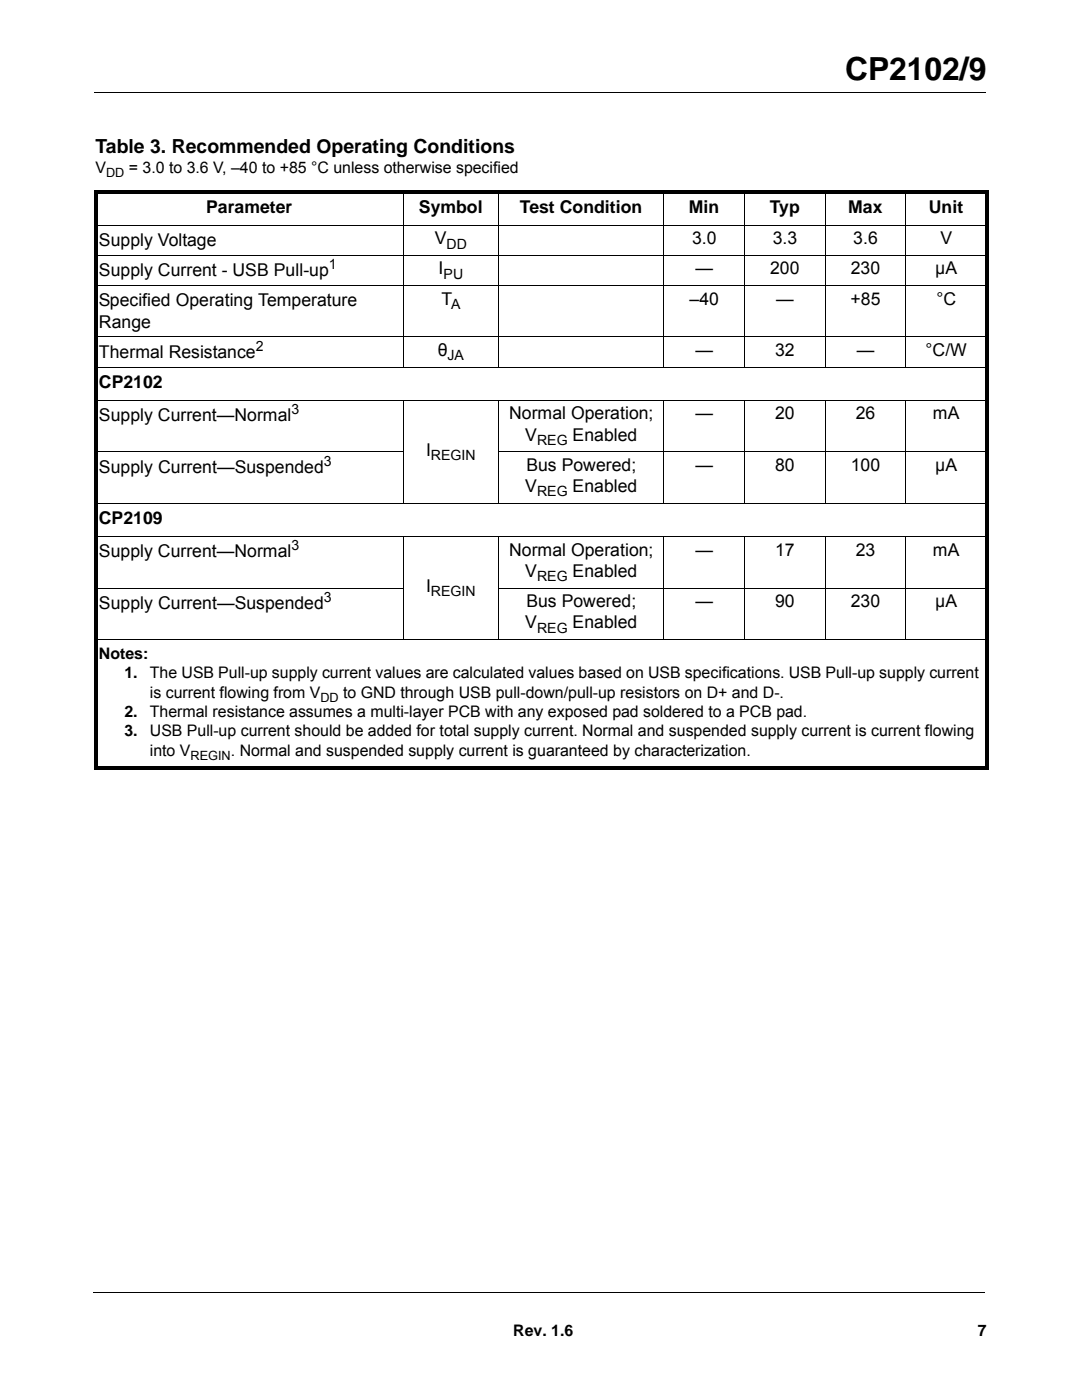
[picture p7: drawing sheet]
<svg xmlns="http://www.w3.org/2000/svg" width="216mm" height="279mm" viewBox="0 0 216 279" stroke-linecap="round" stroke-linejoin="round" font-family="sans-serif">
<defs><g id="words">
<text font-size="6.3" x="168.6" y="16">CP2102/9</text>
<text font-size="3.9" x="19" y="30.5">Table 3. Recommended Operating Conditions</text>
<g font-size="3.5">
<text x="41.1" y="42.4">Parameter</text>
<text x="83.6" y="42.4">Symbol</text>
<text x="103.7" y="42.4">Test Condition</text>
<text x="137.5" y="42.4">Min</text>
<text x="153.6" y="42.4">Typ</text>
<text x="169.3" y="42.4">Max</text>
<text x="185.4" y="42.4">Unit</text>
<text x="19.7" y="49.1">Supply Voltage</text>
<text x="86.8" y="48.8">V</text>
<text x="138.1" y="48.8">3.0</text>
<text x="154.2" y="48.8">3.3</text>
<text x="170.3" y="48.8">3.6</text>
<text x="187.6" y="48.8">V</text>
<text x="19.7" y="55.1">Supply Current - USB Pull-up</text>
<text x="87.5" y="54.8">I</text>
<text x="138.8" y="54.8">—</text>
<text x="153.7" y="54.8">200</text>
<text x="169.8" y="54.8">230</text>
<text x="186.6" y="54.8">µA</text>
<text x="19.7" y="61.1">Specified Operating Temperature</text>
<text x="19.7" y="65.4">Range</text>
<text x="88.1" y="60.8">T</text>
<text x="137.6" y="60.8">–40</text>
<text x="154.9" y="60.8">—</text>
<text x="169.7" y="60.8">+85</text>
<text x="186.8" y="60.8">°C</text>
<text x="19.7" y="71.4">Thermal Resistance</text>
<text x="87.4" y="71">θ</text>
<text x="138.8" y="71">—</text>
<text x="154.7" y="71">32</text>
<text x="171" y="71">—</text>
<text x="184.7" y="71">°C/W</text>
<text x="19.7" y="77.4">CP2102</text>
<text x="101.6" y="83.7">Normal Operation;</text>
<text x="138.8" y="83.7">—</text>
<text x="154.7" y="83.7">20</text>
<text x="170.8" y="83.7">26</text>
<text x="186.2" y="83.7">mA</text>
<text x="19.7" y="84.1">Supply Current—Normal</text>
<text x="104.8" y="87.9">V</text>
<text x="114.3" y="87.9">Enabled</text>
<text x="19.7" y="94.3">Supply Current—Suspended</text>
<text x="85" y="91">I</text>
<text x="105" y="94">Bus Powered;</text>
<text x="138.8" y="94">—</text>
<text x="154.7" y="94">80</text>
<text x="169.8" y="94">100</text>
<text x="186.6" y="94">µA</text>
<text x="104.8" y="98.2">V</text>
<text x="114.3" y="98.2">Enabled</text>
<text x="19.7" y="104.5">CP2109</text>
<text x="19.7" y="111.2">Supply Current—Normal</text>
<text x="101.6" y="110.9">Normal Operation;</text>
<text x="138.8" y="110.9">—</text>
<text x="154.7" y="110.9">17</text>
<text x="170.8" y="110.9">23</text>
<text x="186.2" y="110.9">mA</text>
<text x="85" y="118.1">I</text>
<text x="104.8" y="115.1">V</text>
<text x="114.3" y="115.1">Enabled</text>
<text x="19.7" y="121.5">Supply Current—Suspended</text>
<text x="104.8" y="125.3">V</text>
<text x="105" y="121.1">Bus Powered;</text>
<text x="114.3" y="125.3">Enabled</text>
<text x="138.8" y="121.1">—</text>
<text x="154.7" y="121.1">90</text>
<text x="169.8" y="121.1">230</text>
<text x="186.6" y="121.1">µA</text>
</g>
<g font-size="3.2">
<text x="19" y="34.6">V</text>
<text x="25.7" y="34.6">= 3.0 to 3.6 V, –40 to +85 °C unless otherwise specified</text>
<text x="19.7" y="131.5">Notes:</text>
<text x="24.8" y="135.3">1.</text>
<text x="29.9" y="135.3">The USB Pull-up supply current values are calculated values based on USB specifications. USB Pull-up supply current</text>
<text x="24.8" y="143.1">2.</text>
<text x="29.9" y="143.1">Thermal resistance assumes a multi-layer PCB with any exposed pad soldered to a PCB pad.</text>
<text x="29.9" y="139.2">is current flowing from V</text>
<text x="68.5" y="139.2">to GND through USB pull-down/pull-up resistors on D+ and D-.</text>
<text x="24.8" y="147">3.</text>
<text x="29.9" y="147">USB Pull-up current should be added for total supply current. Normal and suspended supply current is current flowing</text>
<text x="29.9" y="150.9">into V</text>
<text x="46.1" y="150.9">. Normal and suspended supply current is guaranteed by characterization.</text>
<text x="102.4" y="266.7">Rev. 1.6</text>
<text x="195.1" y="266.7">7</text>
</g>
<g font-size="2.8">
<text x="65.6" y="53.7">1</text>
<text x="89.1" y="49.7">DD</text>
<text x="88.5" y="55.7">PU</text>
<text x="90" y="61.7">A</text>
<text x="51.1" y="70">2</text>
<text x="89.3" y="71.9">JA</text>
<text x="58.1" y="82.7">3</text>
<text x="107.2" y="88.8">REG</text>
<text x="64.6" y="92.9">3</text>
<text x="86" y="91.8">REGIN</text>
<text x="107.2" y="99.1">REG</text>
<text x="58.1" y="109.8">3</text>
<text x="86" y="119">REGIN</text>
<text x="107.2" y="116">REG</text>
<text x="64.6" y="120.1">3</text>
<text x="107.2" y="126.2">REG</text>
</g>
<g font-size="2.5">
<text x="21.2" y="35.4">DD</text>
<text x="63.9" y="140">DD</text>
<text x="38" y="151.7">REGIN</text>
</g>
</g></defs>
<path d="M18.8 18.4h177.8M18.6 257.9h177.8" fill="none" stroke="#000" stroke-width=".2"/>
<path d="M19 258.6h30.8v14.7h-30.8z" fill="#fff"/>
<path d="M18.7 38h178.5v.7h-178.5zM18.7 153h178.5v.7h-178.5zM18.7 38.7h.7v114.3h-.7zM196.5 38.7h.7v114.3h-.7z" fill="#000"/>
<g fill="none" stroke="#000" stroke-width=".2">
<path d="M80.5 38v35.3M99.5 38v35.3M132.5 38v35.3M148.6 38v35.3M164.7 38v35.3M180.8 38v35.3M18.7 45h178.5M18.7 51h178.5M18.7 57h178.5M18.7 67.2h178.5M18.7 73.3h178.5M18.7 79.9h178.5"/>
<path d="M80.5 79.9v20.6M99.5 79.9v20.6M132.5 79.9v20.6M148.6 79.9v20.6M164.7 79.9v20.6M180.8 79.9v20.6M18.7 90.2h61.8M99.5 90.2h97.7M18.7 100.4h178.5M18.7 107.1h178.5M18.7 117.3h61.8M80.5 107.1v20.5"/>
<path d="M99.5 117.3h97.7M99.5 107.1v20.5M132.5 107.1v20.5M148.6 107.1v20.5M164.7 107.1v20.5M180.8 107.1v20.5M18.7 127.6h178.5"/>
</g>
<use href="#words"/>
</svg>
